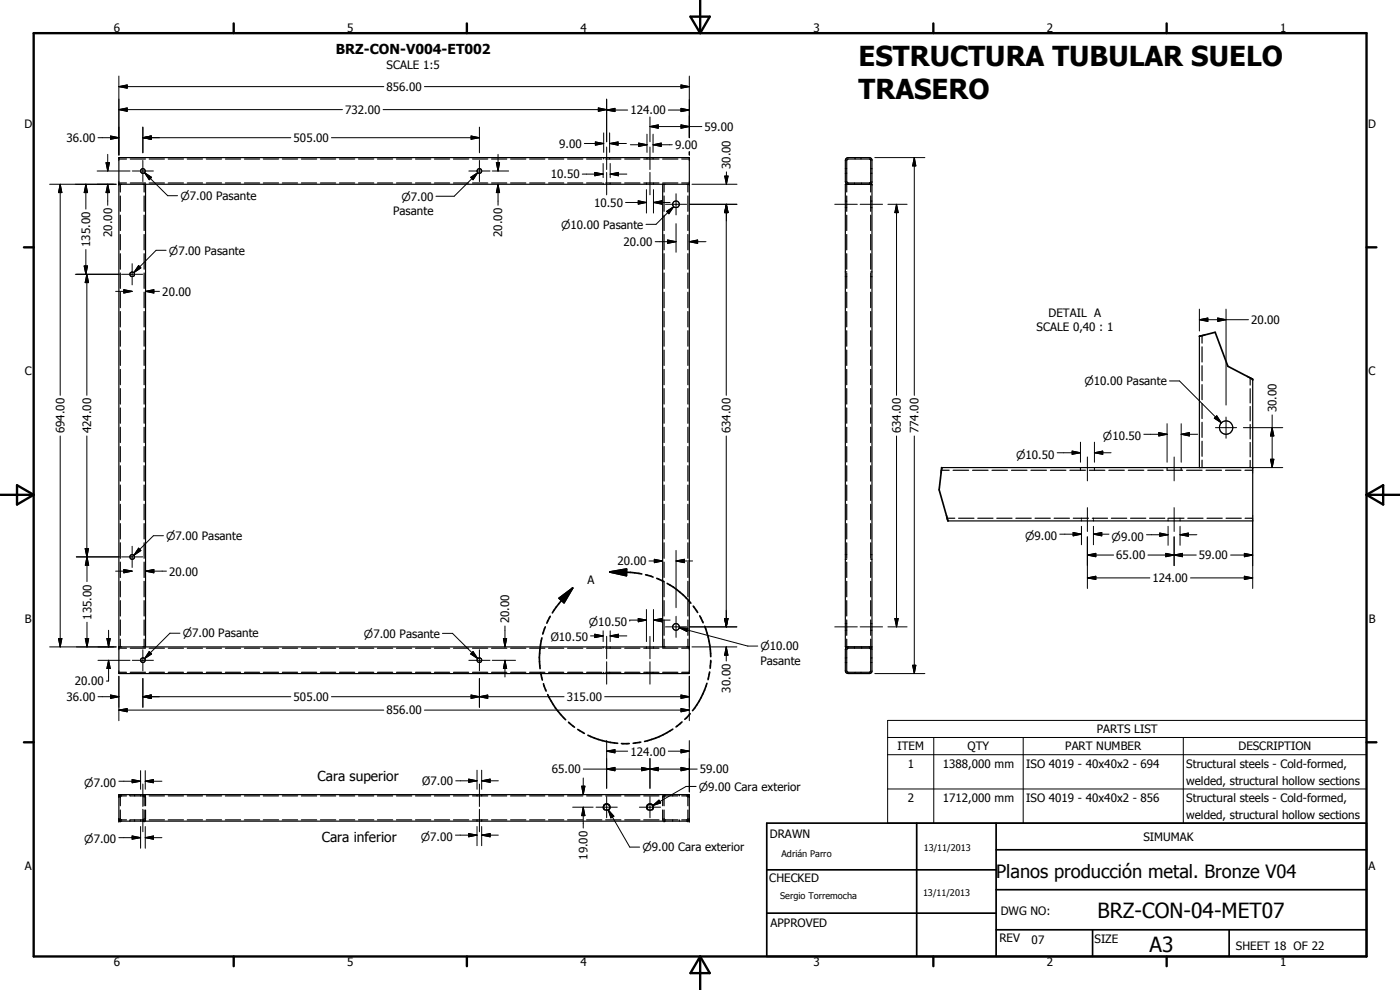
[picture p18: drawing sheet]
<svg xmlns="http://www.w3.org/2000/svg" width="420mm" height="297mm" viewBox="0 0 420 297" stroke-linecap="round" stroke-linejoin="round" font-family="sans-serif">
<defs><g id="words">
<g font-size="8.2">
<text x="257.7" y="19.8">ESTRUCTURA TUBULAR SUELO</text>
<text x="257.7" y="29.7">TRASERO</text>
</g>
<g font-size="6.3">
<text x="329.4" y="275.4">BRZ-CON-04-MET07</text>
<text x="345" y="285.6">A3</text>
</g>
<text font-size="5.5" x="298.9" y="263.4">Planos producción metal. Bronze V04</text>
<g font-size="4.1">
<text x="100.8" y="16.3">BRZ-CON-V004-ET002</text>
<text x="95.3" y="234.4">Cara superior</text>
<text x="96.6" y="252.6">Cara inferior</text>
</g>
<g font-size="3.5">
<text x="34.2" y="9.6">6</text>
<text x="104.2" y="9.6">5</text>
<text x="174.2" y="9.6">4</text>
<text x="244.2" y="9.6">3</text>
<text x="314.2" y="9.6">2</text>
<text x="384.2" y="9.6">1</text>
<text x="116" y="20.7">SCALE 1:5</text>
<text x="116" y="27.3">856.00</text>
<text x="103.6" y="34.2">732.00</text>
<text x="189.2" y="34.3">124.00</text>
<text x="7.3" y="38.4">D</text>
<text x="211.4" y="39.3">59.00</text>
<text x="410.6" y="38.4">D</text>
<text x="19.9" y="42.6">36.00</text>
<text x="88.1" y="42.6">505.00</text>
<text x="167.8" y="44.4">9.00</text>
<text x="202.6" y="44.7">9.00</text>
<text x="165.3" y="53.6">10.50</text>
<text x="219.3" y="50.8" transform="rotate(-90 219.3 50.8)">30.00</text>
<text x="118" y="64.6">Pasante</text>
<text x="178.3" y="62.1">10.50</text>
<text x="33.6" y="71.1" transform="rotate(-90 33.6 71.1)">20.00</text>
<text x="150.7" y="71.1" transform="rotate(-90 150.7 71.1)">20.00</text>
<text x="27.1" y="74.1" transform="rotate(-90 27.1 74.1)">135.00</text>
<text x="187.1" y="73.8">20.00</text>
<text x="48.7" y="88.7">20.00</text>
<text x="314.7" y="95.2">DETAIL A</text>
<text x="311.1" y="99.4">SCALE 0,40 : 1</text>
<text x="375.5" y="97.2">20.00</text>
<text x="7.4" y="112.6">C</text>
<text x="410.7" y="112.6">C</text>
<text x="383.1" y="123.7" transform="rotate(-90 383.1 123.7)">30.00</text>
<text x="19.4" y="130" transform="rotate(-90 19.4 130)">694.00</text>
<text x="27.3" y="130" transform="rotate(-90 27.3 130)">424.00</text>
<text x="219.3" y="130" transform="rotate(-90 219.3 130)">634.00</text>
<text x="270.3" y="130" transform="rotate(-90 270.3 130)">634.00</text>
<text x="275.7" y="130" transform="rotate(-90 275.7 130)">774.00</text>
<text x="335" y="167.9">65.00</text>
<text x="359.8" y="167.9">59.00</text>
<text x="50.8" y="172.7">20.00</text>
<text x="185.3" y="169.6">20.00</text>
<text x="176.3" y="175.1">A</text>
<text x="345.9" y="174.7">124.00</text>
<text x="27.4" y="185.9" transform="rotate(-90 27.4 185.9)">135.00</text>
<text x="7.4" y="186.9">B</text>
<text x="152.9" y="187.1" transform="rotate(-90 152.9 187.1)">20.00</text>
<text x="410.8" y="186.9">B</text>
<text x="165.3" y="192.2">Ø10.50</text>
<text x="228.2" y="199.6">Pasante</text>
<text x="22.5" y="205.6">20.00</text>
<text x="219.3" y="207.8" transform="rotate(-90 219.3 207.8)">30.00</text>
<text x="19.9" y="210.3">36.00</text>
<text x="88.1" y="210.3">505.00</text>
<text x="116" y="214.4">856.00</text>
<text x="170.1" y="210.4">315.00</text>
<text x="329.1" y="220">PARTS LIST</text>
<text x="189.2" y="226.7">124.00</text>
<text x="269.4" y="225.2">ITEM</text>
<text x="290.4" y="225.2">QTY</text>
<text x="319.7" y="225.2">PART NUMBER</text>
<text x="371.7" y="225.2">DESCRIPTION</text>
<text x="165.6" y="232">65.00</text>
<text x="210" y="232">59.00</text>
<text x="272.4" y="230.3">1</text>
<text x="283" y="230.3">1388,000 mm</text>
<text x="308" y="230.3">ISO 4019 - 40x40x2 - 694</text>
<text x="356" y="230.4">Structural steels - Cold-formed,</text>
<text x="126.7" y="235.6">Ø7.00</text>
<text x="356" y="235.5">welded, structural hollow sections</text>
<text x="272.4" y="240.6">2</text>
<text x="283" y="240.6">1712,000 mm</text>
<text x="308" y="240.6">ISO 4019 - 40x40x2 - 856</text>
<text x="356" y="240.6">Structural steels - Cold-formed,</text>
<text x="356" y="245.7">welded, structural hollow sections</text>
<text x="231" y="251.5">DRAWN</text>
<text x="176.3" y="258" transform="rotate(-90 176.3 258)">19.00</text>
<text x="343.1" y="252.3">SIMUMAK</text>
<text x="7.4" y="261.1">A</text>
<text x="410.7" y="261.1">A</text>
<text x="230.9" y="264.6">CHECKED</text>
<text x="300.3" y="274.5">DWG NO:</text>
<text x="231.3" y="278.3">APPROVED</text>
<text x="299.9" y="282.6">REV</text>
<text x="309.6" y="283.3">07</text>
<text x="328.5" y="283.1">SIZE</text>
<text x="370.9" y="285.1">SHEET 18 OF 22</text>
<text x="34.2" y="289.9">6</text>
<text x="104.2" y="289.9">5</text>
<text x="174.2" y="289.9">4</text>
<text x="244.2" y="289.9">3</text>
<text x="314.2" y="289.9">2</text>
<text x="384.2" y="289.9">1</text>
</g>
<g font-size="3.3">
<text x="54.1" y="60">n7.00 Pasante</text>
<text x="120.5" y="60.2">n7.00</text>
<text x="168.4" y="68.6">n10.00 Pasante</text>
<text x="50.7" y="76.4">n7.00 Pasante</text>
<text x="325.4" y="115.6">n10.00 Pasante</text>
<text x="305" y="137.6">n10.50</text>
<text x="331" y="132.1">n10.50</text>
<text x="49.9" y="162.1">n7.00 Pasante</text>
<text x="307.7" y="162.1">n9.00</text>
<text x="333.6" y="162.2">n9.00</text>
<text x="54.9" y="191.3">n7.00 Pasante</text>
<text x="109.2" y="191.3">n7.00 Pasante</text>
<text x="176.7" y="187.8">n10.50</text>
<text x="228.2" y="195.2">n10.00</text>
<text x="25.3" y="236.1">n7.00</text>
<text x="209.7" y="237.2">n9.00 Cara exterior</text>
<text x="25.3" y="253.1">n7.00</text>
<text x="126.3" y="252.3">n7.00</text>
<text x="192.8" y="255.4">n9.00 Cara exterior</text>
</g>
<g font-size="2.7">
<text x="234.5" y="257.1">Adrián Parro</text>
<text x="277.2" y="255.3">13/11/2013</text>
<text x="234.1" y="269.7">Sergio Torremocha</text>
<text x="277" y="268.7">13/11/2013</text>
</g>
</g></defs>
<g fill="none" stroke="#000" stroke-width=".35">
<path d="M35.7 47.3h171.2v154.8h-171.2zM35.7 55.3h171.2M35.7 54.9h2.3M35.7 47.7h2.3M36.1 55.3v2.3M36.1 58.8v4.6M39.1 54.9h4.6M39.1 47.7h4.6M43.3 55.3v2.3M43.3 58.8v4.6M43.7 55.3v138.8M44.8 54.9h4.5"/>
<path d="M44.8 47.7h4.5M50.5 54.9h4.6M50.5 47.7h4.6M56.2 54.9h4.6M56.2 47.7h4.6M61.9 54.9h4.6M61.9 47.7h4.6M67.6 54.9h4.6M67.6 47.7h4.6M73.4 54.9h4.5M73.4 47.7h4.5M79 54.9h4.6"/>
<path d="M79 47.7h4.6M84.7 54.9h4.6M84.7 47.7h4.6M90.5 54.9h4.5M90.5 47.7h4.5M96.2 54.9h4.5M96.2 47.7h4.5M101.9 54.9h4.6M101.9 47.7h4.6M107.6 54.9h4.6M107.6 47.7h4.6M113.3 54.9h4.5"/>
<path d="M113.3 47.7h4.5M119 54.9h4.6M119 47.7h4.6M124.7 54.9h4.6M124.7 47.7h4.6M130.4 54.9h4.5M130.4 47.7h4.5M136.1 54.9h4.6M136.1 47.7h4.6M141.8 54.9h4.6M141.8 47.7h4.6M147.5 54.9h4.6"/>
<path d="M147.5 47.7h4.6M153.2 54.9h4.6M153.2 47.7h4.6M159 54.9h4.5M159 47.7h4.5M164.6 54.9h4.6M164.6 47.7h4.6M170.3 54.9h4.6M170.3 47.7h4.6M176.1 54.9h4.5M176.1 47.7h4.5M181 54.9v.1"/>
<path d="M181 55.2v.1M181.2 47.3v.1M181.2 47.6v.1M181.8 54.9h4.5M181.8 47.7h4.5M183 47.3v.1M183 47.6v.1M183.1 54.9v.1M183.1 55.2v.1M187.5 54.9h4.6M187.5 47.7h4.6M193.2 54.9h4.6"/>
<path d="M193.2 47.7h4.6M194 54.9v.1M194 55.2v.1M194.2 47.3v.1M194.2 47.6v.1M196 47.3v.1M196 47.6v.1M196.1 54.9v.1M196.1 55.2v.1M198.9 55.3v138.8M198.9 54.9h4.5M198.9 47.7h4.5"/>
<path d="M199.3 55.3v2.3M199.3 58.8v4.6M204.6 54.9h2.3M204.6 47.7h2.3M206.4 55.3v2.3M206.4 58.8v4.6M253.7 55.3h8v138.8h-8zM253.7 52h.1M253.7 50.6h.1M254 52h.1M254 50.6h.1M254.1 55.3v2.3"/>
<path d="M254.1 58.8v4.6M254.2 47.9l.3-.2 6.6 .1 .2 .2-.1 6.7-.3 .2-6.6-.1-.2-.3zM254.3 55.3l-.4-.2-.2-.6v-6.4l.2-.6 .6-.2h6.4l.6 .2 .2 .4v6.8l-.6 .6M256.4 54.9v.1M256.4 55.2v.1M256.6 47.3v.1M256.6 47.6v.1M258.4 47.3v.1M258.4 47.6v.1M258.6 54.9v.1M258.6 55.2v.1M261.3 52h.1"/>
<path d="M261.3 55.3v2.3M261.3 58.8v4.6M261.3 50.6h.1M261.6 52h.1M261.6 50.6h.1M36.1 64.6v4.6M36.1 70.4v4.6M36.1 76.1v4.7M43.3 64.6v4.6M43.3 70.4v4.6M43.3 76.1v4.7M199.3 64.6v4.6"/>
<path d="M199.3 70.4v4.6M199.3 76.1v4.7M206.4 64.6v4.6M206.4 70.4v4.6M206.4 76.1v4.7M253.7 60.3h.1M253.7 62.3h.1M254 60.3h.1M254 62.3h.1M254.1 64.6v4.6M254.1 70.4v4.6M254.1 76.1v4.7"/>
<path d="M261.3 60.3h.1M261.3 64.6v4.6M261.3 70.4v4.6M261.3 76.1v4.7M261.3 62.3h.1M261.6 60.3h.1M261.6 62.3h.1M36.1 81.9v4.6M36.1 87.7v4.6M36.1 93.5v4.6M36.1 99.2v4.7M43.3 81.9v4.6"/>
<path d="M43.3 87.7v4.6M43.3 93.5v4.6M43.3 99.2v4.7M199.3 81.9v4.6M199.3 87.7v4.6M199.3 93.5v4.6M199.3 99.2v4.7M206.4 81.9v4.6M206.4 87.7v4.6M206.4 93.5v4.6M206.4 99.2v4.7M253.7 83h.1"/>
<path d="M253.7 81.6h.1M254 83h.1M254 81.6h.1M254.1 81.9v4.6M254.1 87.7v4.6M254.1 93.5v4.6M254.1 99.2v4.7M261.3 83h.1M261.3 81.9v4.6M261.3 87.7v4.6M261.3 93.5v4.6M261.3 99.2v4.7"/>
<path d="M261.3 81.6h.1M261.6 83h.1M261.6 81.6h.1M36.1 105v4.6M36.1 110.8v4.6M36.1 116.6v4.6M43.3 105v4.6M43.3 110.8v4.6M43.3 116.6v4.6M199.3 105v4.6M199.3 110.8v4.6M199.3 116.6v4.6"/>
<path d="M206.4 105v4.6M206.4 110.8v4.6M206.4 116.6v4.6M254.1 105v4.6M254.1 110.8v4.6M254.1 116.6v4.6M261.3 105v4.6M261.3 110.8v4.6M261.3 116.6v4.6M359.9 100.9v39.4M360.8 100.7v2.3M360.8 104.1v4.5"/>
<path d="M360.8 109.7v4.6M360.8 115.4v4.5M375.2 113.4v2.1M375.2 116.6v4.3M376 113.8v42.5h-91.5M36.1 122.4v4.6M36.1 128.2v4.6M36.1 134v4.6M36.1 139.7v4.7M43.3 122.4v4.6M43.3 128.2v4.6M43.3 134v4.6"/>
<path d="M43.3 139.7v4.7M199.3 122.4v4.6M199.3 128.2v4.6M199.3 134v4.6M199.3 139.7v4.7M206.4 122.4v4.6M206.4 128.2v4.6M206.4 134v4.6M206.4 139.7v4.7M254.1 122.4v4.6M254.1 128.2v4.6M254.1 134v4.6"/>
<path d="M254.1 139.7v4.7M261.3 122.4v4.6M261.3 128.2v4.6M261.3 134v4.6M261.3 139.7v4.7M360.8 121.1v4.5M360.8 126.7v4.5M360.8 132.4v4.5M360.8 138v2.3M375.2 122v4.3M375.2 127.4v4.3M375.2 132.8v4.3"/>
<path d="M375.2 138.1v2.2M36.1 145.5v4.7M36.1 151.3v4.7M36.1 157.1v4.6M43.3 145.5v4.7M43.3 151.3v4.7M43.3 157.1v4.6M199.3 145.5v4.7M199.3 151.3v4.7M199.3 157.1v4.6M206.4 145.5v4.7M206.4 151.3v4.7"/>
<path d="M206.4 157.1v4.6M254.1 145.5v4.7M254.1 151.3v4.7M254.1 157.1v4.6M261.3 145.5v4.7M261.3 151.3v4.7M261.3 157.1v4.6M282.5 141.1h2.3M282.6 140.3h93.4M284.3 155.5h2.2M286 141.1h4.7M287.7 155.5h4.6"/>
<path d="M291.9 141.1h4.6M293.4 155.5h4.6M297.7 141.1h4.7M299.2 155.5h4.5M303.6 141.1h4.6M304.9 155.5h4.6M309.4 141.1h4.7M310.6 155.5h4.6M315.2 141.1h4.7M316.3 155.5h4.7M321.1 141.1h4.6M322.1 155.5h4.6"/>
<path d="M324.3 140.3v.3M324.3 140.8v.3M324.6 155.5v.2M324.6 156v.3M326.9 141.1h4.7M327.8 155.5h4.6M328.2 155.5v.2M328.2 156v.3M328.5 140.3v.3M328.5 140.8v.3M332.8 141.1h4.6M333.5 155.5h4.6"/>
<path d="M338.6 141.1h4.7M339.3 155.5h4.6M344.5 141.1h4.6M345 155.5h4.6M350.3 140.8v.3h4.6M350.3 140.3v.3M350.6 155.5v.2M350.6 156v.3M350.7 155.5h4.6M354.1 155.5v.2M354.1 156v.3M354.5 140.3v.3"/>
<path d="M354.5 140.8v.3M356.1 141.1h4.7M356.5 155.5h4.5M361.9 141.1h4.7M362.2 155.5h4.6M367.8 141.1h4.6M367.9 155.5h4.6M373.6 141.1h2.4M373.7 155.5h2.3M36.1 162.9v4.6M36.1 168.7v4.6M36.1 174.4v4.7"/>
<path d="M43.3 162.9v4.6M43.3 168.7v4.6M43.3 174.4v4.7M199.3 162.9v4.6M199.3 168.7v4.6M199.3 174.4v4.7M206.4 162.9v4.6M206.4 168.7v4.6M206.4 174.4v4.7M253.7 167.8h.1M253.7 166.4h.1M254 167.8h.1"/>
<path d="M254 166.4h.1M254.1 162.9v4.6M254.1 168.7v4.6M254.1 174.4v4.7M261.3 167.8h.1M261.3 166.4h.1M261.3 162.9v4.6M261.3 168.7v4.6M261.3 174.4v4.7M261.6 167.8h.1M261.6 166.4h.1M35.7 194.1h171.2"/>
<path d="M35.7 194.5h2.3M36.1 180.2v4.6M36.1 186v4.6M36.1 191.8v2.3M39.1 194.5h4.6M43.3 180.2v4.6M43.3 186v4.6M43.3 191.8v2.3M44.8 194.5h4.5M50.5 194.5h4.6M56.2 194.5h4.6M61.9 194.5h4.6"/>
<path d="M67.6 194.5h4.6M73.4 194.5h4.5M79 194.5h4.6M84.7 194.5h4.6M90.5 194.5h4.5M96.2 194.5h4.5M101.9 194.5h4.6M107.6 194.5h4.6M113.3 194.5h4.5M119 194.5h4.6M124.7 194.5h4.6M130.4 194.5h4.5"/>
<path d="M136.1 194.5h4.6M141.8 194.5h4.6M147.5 194.5h4.6M153.2 194.5h4.6M159 194.5h4.5M164.6 194.5h4.6M170.3 194.5h4.6M176.1 194.5h4.5M181 194.1v.1M181 194.4v.1M181.8 194.5h4.5M183.1 194.1v.1"/>
<path d="M183.1 194.4v.1M187.5 194.5h4.6M193.2 194.5h4.6M194 194.1v.1M194 194.4v.1M196.1 194.1v.1M196.1 194.4v.1M198.9 194.5h4.5M199.3 180.2v4.6M199.3 186v4.6M199.3 191.8v2.3M204.6 194.5h2.3"/>
<path d="M206.4 180.2v4.6M206.4 186v4.6M206.4 191.8v2.3M253.7 187.1h.1M253.7 189.1h.1M253.7 197.4h.1M253.7 198.8h.1M254 187.1h.1M254 189.1h.1M254 197.4h.1M254 198.8h.1M254.1 180.2v4.6"/>
<path d="M254.1 186v4.6M254.1 191.8v2.3M254.3 194.6h6.8l.2 .2v6.6l-.2 .2-6.6 .1-.3-.2-.1-6.6zM254.5 194.1l-.6 .3-.2 .5v6.4l.2 .5 .6 .3h6.4l.7-.4 .1-7-.8-.6M256.4 194.1v.1M256.4 194.4v.1M258.6 194.1v.1M258.6 194.4v.1M261.3 187.1h.1M261.3 189.1h.1M261.3 197.4h.1M261.3 180.2v4.6"/>
<path d="M261.3 186v4.6M261.3 191.8v2.3M261.3 198.8h.1M261.6 187.1h.1M261.6 189.1h.1M261.6 197.4h.1M261.6 198.8h.1M35.7 201.7h2.3M39.1 201.7h4.6M44.8 201.7h4.5M50.5 201.7h4.6M56.2 201.7h4.6"/>
<path d="M61.9 201.7h4.6M67.6 201.7h4.6M73.4 201.7h4.5M79 201.7h4.6M84.7 201.7h4.6M90.5 201.7h4.5M96.2 201.7h4.5M101.9 201.7h4.6M107.6 201.7h4.6M113.3 201.7h4.5M119 201.7h4.6M124.7 201.7h4.6"/>
<path d="M130.4 201.7h4.5M136.1 201.7h4.6M141.8 201.7h4.6M147.5 201.7h4.6M153.2 201.7h4.6M159 201.7h4.5M164.6 201.7h4.6M170.3 201.7h4.6M176.1 201.7h4.5M181.2 201.7v.1M181.2 202v.1M181.8 201.7h4.5"/>
<path d="M183 201.7v.1M183 202v.1M187.5 201.7h4.6M193.2 201.7h4.6M194.2 201.7v.1M194.2 202v.1M196 201.7v.1M196 202v.1M198.9 201.7h4.5M204.6 201.7h2.3M256.6 201.7v.1M256.6 202v.1"/>
<path d="M258.4 201.7v.1M258.4 202v.1M35.7 238.4h171.2v8h-171.2zM35.7 238.8h2.3M35.8 238.8l-.1 .4M36.1 239v2.8M36.3 238.4l-.2 .1M36.4 238.8l-.1 .1M39 238.4v.1M39 238.7v.1M39.1 238.8h4.6M40.4 238.4v.1"/>
<path d="M40.4 238.7v.1M42.2 238.4v.1M42.2 238.7v.1M43 238.8l.1 .1M43.1 238.4l.2 .1M43.2 239l.1 .1M43.3 239.1v2.7M43.6 238.4v.1M43.6 238.7l.1 3.1M44.8 238.8h4.5M50.5 238.8h4.6M56.2 238.8h4.6"/>
<path d="M61.9 238.8h4.6M67.6 238.8h4.6M73.4 238.8h4.5M79 238.8h4.6M84.7 238.8h4.6M90.5 238.8h4.5M96.2 238.8h4.5M101.9 238.8h4.6M107.6 238.8h4.6M113.3 238.8h4.5M119 238.8h4.6M124.7 238.8h4.6"/>
<path d="M130.4 238.8h4.5M136.1 238.8h4.6M141.8 238.8h4.6M143.2 238.4v.1M143.2 238.7v.1M144.6 238.4v.1M144.6 238.7v.1M147.5 238.8h4.6M153.2 238.8h4.6M159 238.8h4.5M164.6 238.8h4.6M170.3 238.8h4.6"/>
<path d="M176.1 238.8h4.5M181.8 238.8h4.5M187.5 238.8h4.6M193.2 238.8h4.6M198.9 238.8h4.5M199 238.8l-.1 3M199.3 239v2.8M199.5 238.4l-.2 .1M199.5 238.8v.1M201.9 238.4v.1M201.9 238.7v.1M203.9 238.4v.1"/>
<path d="M203.9 238.7v.1M204.6 238.8h2.3M206.2 238.8l.1 .1M206.3 238.4l.1 .1M206.4 239v2.8M206.8 238.8l.1 .4M35.7 246h2.3M35.7 245.6l.1 .4M36.1 243v2.8M36.1 246.3l.2 .1M36.3 245.9l.1 .1M39 246v.1"/>
<path d="M39 246.3v.1M39.1 246h4.6M40.4 246v.1M40.4 246.3v.1M42.2 246v.1M42.2 246.3v.1M43.1 245.9l-.1 .1M43.3 243l-.1 2.8M43.3 246.3l-.2 .1M43.6 246.3v.1M43.7 243l-.1 3.1M44.8 246h4.5"/>
<path d="M50.5 246h4.6M56.2 246h4.6M61.9 246h4.6M67.6 246h4.6M73.4 246h4.5M79 246h4.6M84.7 246h4.6M90.5 246h4.5M96.2 246h4.5M101.9 246h4.6M107.6 246h4.6M113.3 246h4.5"/>
<path d="M119 246h4.6M124.7 246h4.6M130.4 246h4.5M136.1 246h4.6M141.8 246h4.6M143.2 246v.1M143.2 246.3v.1M144.6 246v.1M144.6 246.3v.1M147.5 246h4.6M153.2 246h4.6M159 246h4.5"/>
<path d="M164.6 246h4.6M170.3 246h4.6M176.1 246h4.5M181.4 243a1.05 1.05 0 0 1-.1-1.5 1.05 1.05 0 0 1 1.5 0 1.05 1.05 0 0 1-.1 1.5M181.8 246h4.5M187.5 246h4.6M193.2 246h4.6M194.5 243a1.04 1.04 0 0 1-.2-1.5 1.04 1.04 0 0 1 1.6 0 1.04 1.04 0 0 1-.2 1.5M198.9 243l.1 3M198.9 246h4.5M199.3 243v2.8M199.3 246.3l.2 .1"/>
<path d="M199.5 245.9v.1M201.9 246v.1M201.9 246.3v.1M203.9 246v.1M203.9 246.3v.1M204.6 246h2.3M206.3 245.9l-.1 .1M206.4 243v2.8M206.4 246.3l-.1 .1M206.9 245.6l-.1 .4"/>
<circle cx="42.9" cy="51.3" r=".7"/>
<circle cx="143.9" cy="51.3" r=".71"/>
<circle cx="202.9" cy="61.3" r="1"/>
<circle cx="39.7" cy="82.3" r=".7"/>
<circle cx="368" cy="128.3" r="2"/>
<circle cx="39.7" cy="167.1" r=".71"/>
<circle cx="42.9" cy="198.1" r=".71"/>
<circle cx="143.9" cy="198.1" r=".71"/>
<circle cx="202.9" cy="188.1" r="1"/>
<circle cx="182.1" cy="242.2" r=".89"/>
<circle cx="195.1" cy="242.2" r=".89"/>
</g>
<g fill="#000">
<circle cx="35.7" cy="55.3" r=".18"/>
<circle cx="206.9" cy="55.3" r=".18"/>
<circle cx="261.7" cy="55.3" r=".18"/>
<circle cx="376" cy="113.8" r=".25"/>
<circle cx="376" cy="140.3" r=".18"/>
<circle cx="261.7" cy="194.1" r=".18"/>
<circle cx="35.7" cy="238.4" r=".18"/>
<circle cx="35.8" cy="238.8" r=".18"/>
<circle cx="36.1" cy="238.5" r=".18"/>
<circle cx="43.3" cy="238.5" r=".18"/>
<circle cx="43.6" cy="238.8" r=".18"/>
<circle cx="199" cy="238.8" r=".18"/>
<circle cx="199.3" cy="238.5" r=".18"/>
<circle cx="206.4" cy="238.5" r=".18"/>
<circle cx="206.8" cy="238.8" r=".18"/>
<circle cx="206.9" cy="238.4" r=".18"/>
<circle cx="35.7" cy="246.4" r=".18"/>
<circle cx="35.8" cy="246" r=".18"/>
<circle cx="36.1" cy="246.3" r=".18"/>
<circle cx="43.3" cy="246.3" r=".18"/>
<circle cx="43.6" cy="246" r=".18"/>
<circle cx="199" cy="246" r=".18"/>
<circle cx="199.3" cy="246.3" r=".18"/>
<circle cx="206.4" cy="246.3" r=".18"/>
<circle cx="206.8" cy="246" r=".18"/>
<circle cx="206.9" cy="246.4" r=".18"/>
</g>
<g fill="none" stroke="#000" stroke-width=".51">
<path d="M359.9 100.9l4.8-1.2 3.8 10.2 7.5 3.9M282.6 140.3l-.8 6.6 2.7 9.4M284.5 156.3h.1M167.8 179.5l4.1-3.1-2.6 4.4zM171.9 176.4l-4.2 4.7-1.9 2.8M183 171.6l5-.9v2zM183 171.6l6.3 .1 3.3 .5M193.7 172.5l2.3 .6M197.1 173.5l2.1 1M200.2 175a25.6 25.6 0 0 1 7.1 6M162.6 191.4a26.8 26.8 0 0 0-.5 9.2M163.6 188.1l-.7 2.1"/>
<path d="M165.1 184.9l-1 2.1M208.1 181.9l1.3 1.9M210 184.8l1 2.1M211.5 187.9a26.7 26.7 0 0 1 1.8 9.1M213.3 198.2l-.2 2.3M162.3 201.8l.5 2.2M163.1 205.1l.8 2.2M164.4 208.4a24.5 24.5 0 0 0 5.3 7.5M170.6 216.7l1.8 1.5M173.4 218.9l2 1.1M201.9 218.8l-4 2.2-4.4 1.5M204.7 216.6l-1.8 1.5"/>
<path d="M207.1 214.1l-1.6 1.7M212.2 205a24.9 24.9 0 0 1-4.4 8.2M213 201.6l-.5 2.3M176.4 220.6a25.3 25.3 0 0 0 9 2.4M186.5 223.1h2.3M192.3 222.7l-2.3 .3M230.1 247h180v40h-180zM275.1 247v40M298.9 255h111.2M298.9 247v40M230.1 274h68.8M230.1 261h68.8"/>
<path d="M298.9 279h111.2M298.9 267h111.2M327.9 279v8M368.9 279v8"/>
</g>
<g fill="none" stroke="#000" stroke-width=".71">
<path d="M10.1 9.9h400v277.1h-400zM70.1 7v2.9M140.1 7v2.9M207.2 5h5.8l-2.9 4.9zM210.1 0v9.9M280.1 7v2.9M350.1 7v2.9M7.2 74.2h2.9M410.1 74.2h3M.1 148.5h10M5.1 145.6l5 2.9-5 2.9zM410.1 148.5h10"/>
<path d="M410.1 148.5l5-2.9v5.8zM7.2 222.7h2.9M410.1 222.7h3M70.1 287v2.9M140.1 287v2.9M210.1 287v10M210.1 287l2.9 5h-5.8zM280.1 287v2.9M350.1 287v2.9"/>
</g>
<g fill="#000">
<path d="M35.7 26l2.5-.5v1zM35.7 32.9l2.5-.5v1zM179.6 32.4l2.5 .5-2.5 .5zM182.1 33l2.5-.5v1zM195.1 38l2.5-.5v1zM204.4 25.5l2.5 .5-2.5 .5zM204.4 37.5l2.5 .5-2.5 .5zM204.4 32.5l2.5 .5-2.5 .5zM18.1 55.3l.5 2.5h-1zM25.8 55.3l.5 2.5h-1zM31.8 48.8h1l-.5 2.5zM32.3 55.3l.5 2.5h-1z"/>
<path d="M33.2 40.8l2.5 .5-2.5 .5zM42.9 41.3l2.5-.5v1zM43.4 51.8l2.1 1.4-.7 .7zM141.4 40.8l2.5 .5-2.5 .5zM141.3 53.2l2.1-1.4-1.4 2.1zM149 48.8h.9l-.4 2.5zM149.5 55.3l.4 2.5h-.9zM178.5 51.7l2.5 .5-2.5 .5zM178.7 42.6l2.5 .5-2.5 .5zM183 43.1l2.5-.5v1zM183.1 52.2l2.5-.5v1zM191.7 42.9l2.5 .5-2.5 .5z"/>
<path d="M196 43.4l2.4-.5v1zM217.5 52.8h1l-.5 2.5zM274.4 47.3l.5 2.5h-1zM25.3 79.8h1l-.5 2.5zM41.6 79.7l.7 .7-2.1 1.4zM191.5 60.2l2.5 .5-2.5 .6zM196.1 60.7l2.5-.5v1.1zM200.4 72l2.5 .5-2.5 .5zM200.1 63.4l2.1-1.4-1.5 2.1zM206.9 72.5l2.5-.5v1zM218 61.3l.5 2.5h-1zM269.1 61.3l.5 2.5h-1z"/>
<path d="M26.1 82.3l.5 2.5h-1zM37.2 86.9l2.5 .5-2.5 .5zM43.7 87.4l2.5-.5v1zM359.9 95.9l2.6-.5v1zM365.5 95.4l2.4 .5-2.4 .5zM321.8 135.3l2.5 .5-2.5 .5zM328.5 135.8l2.5-.5v1zM347.8 129.8l2.5 .5-2.5 .5zM354.5 130.3l2.4-.5v1zM364.4 125.5l.8-.7 1.4 2.1zM381.3 137.8h1l-.5 2.5zM381.8 128.3l.5 2.5h-1z"/>
<path d="M328.2 160.3l2.5-.5v1zM354.1 160.4l2.5-.5v1zM25.6 164.6h1l-.5 2.5zM26.1 167.1l.5 2.5h-1zM37.2 170.9l2.5 .5-2.5 .5zM41.6 164.5l.7 .7-2.1 1.4zM43.7 171.4l2.5-.5v1zM183 171.6l5-.9v2zM196.4 167.8l2.5 .5-2.5 .5zM202.9 168.3l2.5-.5v1zM322.1 159.8l2.5 .5-2.5 .5zM326.3 166.5l2.6-.5v1z"/>
<path d="M326.3 173.4l2.6-.5v1zM348.1 159.9l2.5 .5-2.5 .5zM349.9 166l2.5 .5-2.5 .5zM352.4 166.5l2.5-.5v1zM373.5 166l2.5 .5-2.5 .5zM373.5 172.9l2.5 .5-2.5 .5zM17.6 191.6h1l-.5 2.5zM25.6 191.6h1l-.5 2.5zM32.1 191.6h1l-.5 2.5zM44.8 195.5l.7 .7-2.1 1.4zM142 195.5l1.4 2.1-2.1-1.4zM151.1 191.6h.9l-.5 2.5z"/>
<path d="M167.8 179.5l4.1-3.1-2.6 4.4zM178.5 190.3l2.5 .5-2.5 .5zM183.1 190.8l2.5-.5v1zM191.5 185.6l2.5 .5-2.5 .5zM196.1 186.1l2.5-.5v1zM203.9 188.3l2.5 .2-.2 1zM217.5 185.6h1l-.5 2.5zM218 194.1l.5 2.5h-1zM268.6 185.6h1l-.5 2.5zM273.9 199.6h1l-.5 2.5zM32.6 198.1l.5 2.5h-1zM33.2 208.5l2.5 .5-2.5 .5z"/>
<path d="M35.7 213.1l2.5-.5v1zM42.9 209l2.5-.5v1zM141.4 208.5l2.5 .5-2.5 .5zM143.9 209l2.5-.5v1zM151.5 198.1l.5 2.5h-.9zM204.4 212.6l2.5 .5-2.5 .5zM204.4 208.5l2.5 .5-2.5 .5zM39.7 233.9l2.5 .5-2.5 .5zM43.6 234.4l2.4-.5v1zM140.7 233.8l2.5 .5-2.5 .4zM144.6 234.3l2.5-.5v.9zM174.6 235.9h.9l-.5 2.5z"/>
<path d="M182.1 225.4l2.5-.5v1zM182.1 230.8l2.5-.5v1zM192.6 230.3l2.5 .5-2.5 .5zM195.1 230.8l2.5-.5v1zM204.4 230.3l2.5 .5-2.5 .5zM204.4 224.9l2.5 .5-2.5 .5zM39.7 250.8l2.5 .5-2.5 .5zM43.6 251.3l2.4-.5v1zM140.7 250.1l2.5 .5-2.5 .5zM144.6 250.6l2.5-.5v1zM175 242.2l.5 2.5h-.9zM182.5 243l1.7 1.9-.9 .5z"/>
<path d="M195.9 241.7l1.9-1.6 .5 .8z"/>
</g>
<g fill="none" stroke="#000" stroke-width=".3">
<path d="M35.7 26l2.5-.5v1zM35.7 32.9l2.5-.5v1zM35.7 22.8v23.7M35.7 26h79.5M35.7 32.9h67.1M42.9 38.1v7.7M115 32.9h67.1M127.4 26h79.5M143.9 38.1v7.7M179.6 32.4l2.5 .5-2.5 .5zM181.2 39.9v5.8M182.1 33l2.5-.5v1z"/>
<path d="M182.1 29.7v12.8M182.1 33h6.3M183 39.9v5.8M195.1 38l2.5-.5v1zM195.1 35.1v7.4M195.1 38h15.5M200.6 33h6.3M204.4 25.5l2.5 .5-2.5 .5zM204.4 37.5l2.5 .5-2.5 .5zM204.4 32.5l2.5 .5-2.5 .5zM206.9 22.8v18.5M14.9 55.3h20"/>
<path d="M18.1 55.3l.5 2.5h-1zM18.1 55.3v63.3M25.8 55.3l.5 2.5h-1zM25.8 55.3v7.4M29.2 51.3h9.8M29.4 41.3h6.3M31.8 48.8h1l-.5 2.5zM32.3 55.3l.5 2.5h-1zM32.3 46.3v5M32.3 55.3v6.3M33.2 40.8l2.5 .5-2.5 .5zM39.7 51.3h6.3"/>
<path d="M42.9 41.3l2.5-.5v1zM42.9 48.1v6.4M42.9 41.3h44.4M43.4 51.8l2.1 1.4-.7 .7zM43.4 51.8l6.9 6.9h3M99.5 41.3h44.4M140.7 51.3h6.4M141.3 53.2l2.1-1.4-1.4 2.1zM141.4 40.8l2.5 .5-2.5 .5zM143.4 51.8l-7.1 7.1h-5.5M143.9 48.1v6.4M147.7 51.3h4.9"/>
<path d="M149 48.8h.9l-.4 2.5zM149.5 55.3l.4 2.5h-.9zM149.5 46.3v5M149.5 55.3v6.3M174.7 52.2h6.3M175.4 43.1h5.8M178.5 51.7l2.5 .5-2.5 .5zM178.7 42.6l2.5 .5-2.5 .5zM181 49.1v4.2M182.1 44.1v6.8M182.1 51.7v6.8M183 43.1l2.5-.5v1z"/>
<path d="M183 43.1h5M183.1 52.2l2.5-.5v1zM183.1 52.2h5M183.1 49.1v4.2M189.2 43.4h5M191.7 42.9l2.5 .5-2.5 .5zM194 56.9v7M194.2 40.3v5.4M195.1 44.1v6.8M195.1 51.7v6.8M196 43.4l2.4-.5v1zM196 43.4h5.7"/>
<path d="M196 40.3v5.4M196.1 56.9v7M202.9 58.1v6.4M206.9 45.6v.9M207.7 55.3h13.5M217.5 52.8h1l-.5 2.5zM218 51.6v3.7M262.5 47.3h15.1M274.4 47.3l.5 2.5h-1zM274.4 47.3v71.3M25.3 79.8h1l-.5 2.5zM25.8 74.9v7.4"/>
<path d="M39.7 79.1v6.4M41.6 79.7l.7 .7-2.1 1.4zM49.9 75.1h-3l-6.7 6.7M187.7 60.7h6.3M191.5 60.2l2.5 .5-2.5 .6zM196.1 60.7l2.5-.5v1.1zM196.1 60.7h5M196.6 72.5h6.3M199.7 61.3h6.4M200.1 63.4l2.1-1.4-1.5 2.1zM200.4 72l2.5 .5-2.5 .5zM202.2 62l-5.3 5.3h-3"/>
<path d="M202.9 67.1v8.6M206.9 72.5l2.5-.5v1zM206.9 72.5h5M207 61.3h14.2M218 61.3l.5 2.5h-1zM218 66.3v-5l-.5 2.5h1l-.5-2.5v57.3M250.5 61.3h6.8M258.1 61.3h6.8M266.5 61.3h5.7M269.1 61.3l.5 2.5h-1zM269.1 61.3v57.3M22.6 82.3h13.2"/>
<path d="M26.1 82.3l.5 2.5h-1zM26.1 82.3v36.3M34.7 87.4h5M36.5 82.3h6.3M37.2 86.9l2.5 .5-2.5 .5zM43.7 87.4l2.5-.5v1zM43.7 87.4h4.2M359.9 95.9l2.6-.5v1zM359.9 95.9h14.8M359.9 92.8v6.5M365.5 95.4l2.4 .5-2.4 .5zM367.9 92.8v28.7"/>
<path d="M351 114.3h3l12.6 12.6M18.1 130.8v63.3M26.1 130.8v36.3l.5-2.5h-1l1 5h-1l.5-2.5v7.4M218 130.8v57.3M269.1 130.8v57.3M274.4 130.8v71.3M317.3 135.8h7M321.8 135.3l2.5 .5-2.5 .5zM324.3 132.7v6M326.3 137.1v7.2M328.5 135.8l2.5-.5v1zM328.5 135.8h4.9"/>
<path d="M328.5 132.7v6M343.3 130.3h7M347.8 129.8l2.5 .5-2.5 .5zM350.3 127.1v11.6M352.4 137.1v7.2M354.5 130.3l2.4-.5v1zM354.5 130.3h4.9M354.5 127.1v11.6M364.4 125.5l.8-.7 1.4 2.1zM364.8 128.3h6.3M367.9 125.1v6.4M373.2 128.3h11.8"/>
<path d="M381.3 137.8h1l-.5 2.5zM381.8 128.3l.5 2.5h-1zM381.8 124.5v15.8M322.1 159.8l2.5 .5-2.5 .5zM324.6 157.9v5.5M326.3 152.3v7.2M328.2 157.9v5.5M348.1 159.9l2.5 .5-2.5 .5zM350.6 157.9v5.7M352.4 152.3v7.2M354.1 157.9v5.7M376 140.3h9"/>
<path d="M376 156.3v20.3M22.9 167.1h12.9M25.6 164.6h1l-.5 2.5zM26.1 167.1l.5 2.5h-1zM34.7 171.4h5M36.5 167.1h6.3M37.2 170.9l2.5 .5-2.5 .5zM39.7 163.9v6.4M41.6 164.5l.7 .7-2.1 1.4zM43.7 171.4l2.5-.5v1zM43.7 171.4h6.2M49.1 160.7h-3.1l-5.8 5.9"/>
<path d="M194.8 168.3h4.1M196.4 167.8l2.5 .5-2.5 .5zM202.9 168.3l2.5-.5v1zM202.9 165.1v17.2M202.9 168.3h4.9M318 160.3h6.6M326.3 166.5l2.6-.5v1zM326.3 173.4l2.6-.5v1zM326.3 161.1v15.5M326.3 166.5h7.9M326.3 173.4h18.8M328.2 160.3l2.5-.5v1z"/>
<path d="M328.2 160.3h4.6M344.1 160.4h6.5M344.5 166.5h14.5M349.9 166l2.5 .5-2.5 .5zM349.9 166l5 1v-1l-5 1zM352.4 166.5l2.5-.5v1zM352.4 161.1v8.6M354.1 160.4l2.5-.5v1zM354.1 160.4h5.1M357.3 173.4h18.7M369.3 166.5h6.7M373.5 166l2.5 .5-2.5 .5z"/>
<path d="M373.5 172.9l2.5 .5-2.5 .5zM14.9 194.1h20M17.6 191.6h1l-.5 2.5zM25.6 191.6h1l-.5 2.5zM26.1 186.7v7.4M29.4 198.1h9.6M32.1 191.6h1l-.5 2.5zM32.6 198.1l.5 2.5h-1zM32.6 189.1v5M32.6 198.1v6.2h-.7M39.7 198.1h6.3M42.9 194.9v6.4"/>
<path d="M44.8 195.5l.7 .7-2.1 1.4zM54 190h-3l-7.6 7.6M132.8 190h3l7.6 7.6M140.7 198.1h6.4M142 195.5l1.4 2.1-2.1-1.4zM143.9 194.9v6.4M147.7 198.1h7M151.1 191.6h.9l-.5 2.5zM151.5 198.1l.5 2.5h-.9zM151.5 187.8v6.3M151.5 198.1v5M177.2 190.8h3.8"/>
<path d="M178.5 190.3l2.5 .5-2.5 .5zM181 189.3v3.2M182.1 190.9v6.8M182.1 198.5v6.8M183.1 190.8l2.5-.5v1zM183.1 189.3v3.2M183.1 190.8h5M189 186.1h.1M189 186.1h5M191.5 185.6l2.5 .5-2.5 .5zM194 182.9v9.6M195.1 190.9v6.8"/>
<path d="M195.1 198.5v6.8M196.1 186.1l2.5-.5v1zM196.1 182.9v9.6M196.1 186.1h5M199.7 188.1h6.4M202.9 184.9v6.4M203.9 188.3l2.5 .2-.2 1zM203.9 188.3l20.5 5.5h3M207 188.1h14.1M207.7 194.1h13.4M217.5 185.6h1l-.5 2.5zM218 194.1l.5 2.5h-1z"/>
<path d="M218 194.1v4.2M250.5 188.1h6.8M258.1 188.1h6.8M266.5 188.1h5.7M268.6 185.6h1l-.5 2.5zM273.9 199.6h1l-.5 2.5zM29.4 209h6.3M33.2 208.5l2.5 .5-2.5 .5zM35.7 213.1l2.5-.5v1zM35.7 202.9v13.3M35.7 213.1h79.5M42.9 209l2.5-.5v1z"/>
<path d="M42.9 203.6v8.6M42.9 209h44.4M99.5 209h69.8M127.4 213.1h79.5M141.4 208.5l2.5 .5-2.5 .5zM141.4 208.5v1l5-1v1zM143.9 209l2.5-.5v1zM143.9 203.6v8.6M181.5 209h25.4M204.4 212.6l2.5 .5-2.5 .5zM204.4 208.5l2.5 .5-2.5 .5zM206.9 202.9v13.3"/>
<path d="M262.5 202.1h15.1M266.4 216.2h143.7v30.8h-143.7zM35.7 234.4h6.5M39.7 233.9l2.5 .5-2.5 .5zM42.2 231.2v5.6M42.9 235.2v6.8M43.6 234.4l2.4-.5v1zM43.6 234.4h5M43.6 231.2v5.6M136.8 234.3h6.4M140.7 233.8l2.5 .5-2.5 .4zM143.2 231.1v5.7"/>
<path d="M143.9 235.2v6.8M144.6 234.3l2.5-.5v.9zM144.6 234.3h5M144.6 231.1v5.7M174.6 235.9h.9l-.5 2.5zM175 233.4v5M175.1 230.8h34.1M182.1 225.4l2.5-.5v1zM182.1 230.8l2.5-.5v1zM182.1 222.2v14.3M182.1 239v6.4M182.1 225.4h6.3"/>
<path d="M192.6 230.3l2.5 .5-2.5 .5zM192.6 230.3v1l5-1v1zM195.1 230.8l2.5-.5v1zM195.1 227.6v8.9M195.1 239v6.4M200.6 225.4h6.3M204.4 230.3l2.5 .5-2.5 .5zM204.4 224.9l2.5 .5-2.5 .5zM206.9 222.2v15.4M208.9 236h-3l-10 5.7M266.4 221.3h143.7M266.4 226.4h143.7"/>
<path d="M266.4 236.7h143.7M280.2 221.3v25.7M307.1 221.3v25.7M355.1 221.3v25.7M35.7 251.3h6.5M39.7 250.8l2.5 .5-2.5 .5zM42.2 248v6.5M42.9 242.8v6.8M43.6 251.3l2.4-.5v1zM43.6 248v6.5M43.6 251.3h5M136.7 250.6h6.5"/>
<path d="M140.7 250.1l2.5 .5-2.5 .5zM143.2 248v5.7M143.9 242.8v6.8M144.6 250.6l2.5-.5v1zM144.6 248v5.7M144.6 250.6h5M171.9 242.2h6.1M175 242.2l.5 2.5h-.9zM175 242.2v6.3M178.9 242.2h6.3M182.5 243l1.7 1.9-.9 .5zM182.5 243l6.5 11.2h3"/>
<path d="M191.9 242.2h6.3M195.9 241.7l1.9-1.6 .5 .8z"/>
</g>
<use href="#words"/>
</svg>
